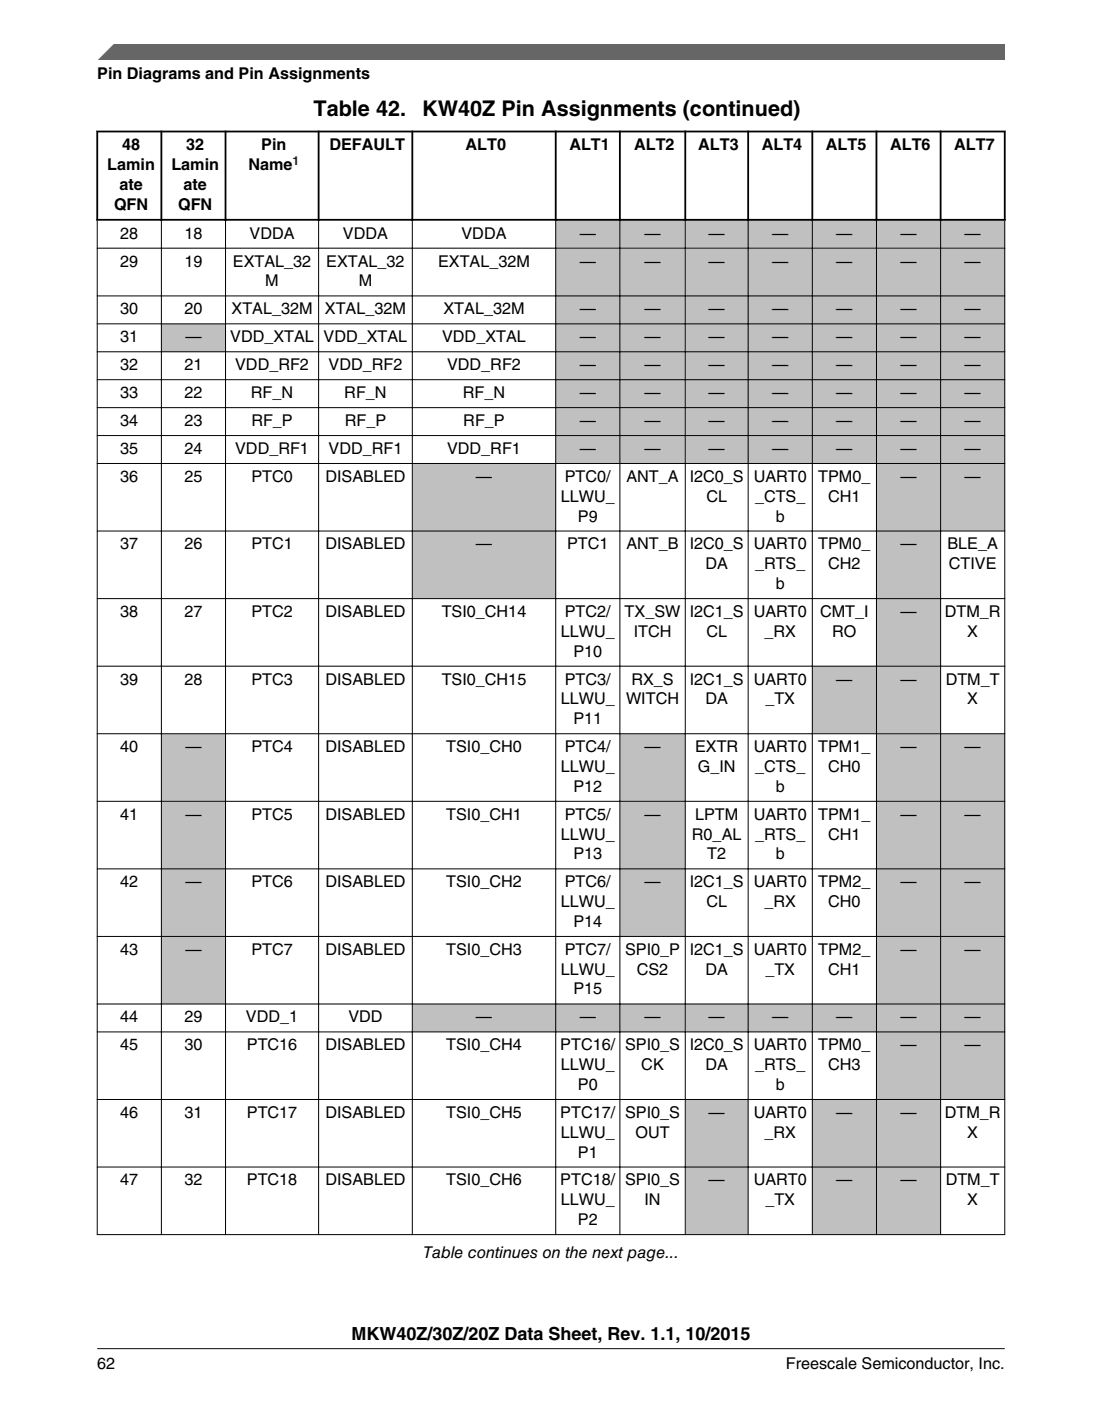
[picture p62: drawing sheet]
<svg xmlns="http://www.w3.org/2000/svg" width="216mm" height="274mm" viewBox="0 0 216 274" stroke-linecap="round" stroke-linejoin="round" font-family="sans-serif">
<defs><g id="words">
<g font-size="4.2">
<text x="61.4" y="22.7">Table 42.</text>
<text x="82.7" y="22.7">KW40Z Pin Assignments (continued)</text>
</g>
<text font-size="3.5" x="68.8" y="262.3">MKW40Z/30Z/20Z Data Sheet, Rev. 1.1, 10/2015</text>
<g font-size="3.2">
<text x="19" y="15.5">Pin Diagrams and Pin Assignments</text>
<text x="23.9" y="29.4">48</text>
<text x="36.5" y="29.4">32</text>
<text x="51.2" y="29.4">Pin</text>
<text x="64.5" y="29.4">DEFAULT</text>
<text x="91.2" y="29.4">ALT0</text>
<text x="111.5" y="29.4">ALT1</text>
<text x="124.2" y="29.4">ALT2</text>
<text x="136.8" y="29.4">ALT3</text>
<text x="149.2" y="29.4">ALT4</text>
<text x="161.8" y="29.4">ALT5</text>
<text x="174.4" y="29.4">ALT6</text>
<text x="187" y="29.4">ALT7</text>
<text x="21" y="33.3">Lamin</text>
<text x="33.6" y="33.3">Lamin</text>
<text x="48.7" y="33.3">Name</text>
<text x="22.3" y="41.1">QFN</text>
<text x="23.4" y="37.2">ate</text>
<text x="34.9" y="41.1">QFN</text>
<text x="36" y="37.2">ate</text>
<text x="23.6" y="46.7">28</text>
<text x="36.1" y="46.7">18</text>
<text x="48.9" y="46.7">VDDA</text>
<text x="67.2" y="46.7">VDDA</text>
<text x="90.4" y="46.7">VDDA</text>
<text x="113.6" y="46.7">—</text>
<text x="126.3" y="46.7">—</text>
<text x="138.8" y="46.7">—</text>
<text x="151.3" y="46.7">—</text>
<text x="163.8" y="46.7">—</text>
<text x="176.4" y="46.7">—</text>
<text x="189" y="46.7">—</text>
<text x="23.6" y="52.2">29</text>
<text x="36.1" y="52.2">19</text>
<text x="45.6" y="52.2">EXTAL_32</text>
<text x="63.9" y="52.2">EXTAL_32</text>
<text x="85.8" y="52.2">EXTAL_32M</text>
<text x="113.6" y="52.2">—</text>
<text x="126.3" y="52.2">—</text>
<text x="138.8" y="52.2">—</text>
<text x="151.3" y="52.2">—</text>
<text x="163.8" y="52.2">—</text>
<text x="176.4" y="52.2">—</text>
<text x="189" y="52.2">—</text>
<text x="52" y="56.1">M</text>
<text x="70.3" y="56.1">M</text>
<text x="23.6" y="61.6">30</text>
<text x="36.1" y="61.6">20</text>
<text x="45.4" y="61.6">XTAL_32M</text>
<text x="63.7" y="61.6">XTAL_32M</text>
<text x="86.9" y="61.6">XTAL_32M</text>
<text x="113.6" y="61.6">—</text>
<text x="126.3" y="61.6">—</text>
<text x="138.8" y="61.6">—</text>
<text x="151.3" y="61.6">—</text>
<text x="163.8" y="61.6">—</text>
<text x="176.4" y="61.6">—</text>
<text x="189" y="61.6">—</text>
<text x="23.6" y="67">31</text>
<text x="36.3" y="67">—</text>
<text x="45.1" y="67">VDD_XTAL</text>
<text x="63.4" y="67">VDD_XTAL</text>
<text x="86.6" y="67">VDD_XTAL</text>
<text x="113.6" y="67">—</text>
<text x="126.3" y="67">—</text>
<text x="138.8" y="67">—</text>
<text x="151.3" y="67">—</text>
<text x="163.8" y="67">—</text>
<text x="176.4" y="67">—</text>
<text x="189" y="67">—</text>
<text x="23.6" y="72.5">32</text>
<text x="23.6" y="78">33</text>
<text x="36.1" y="72.5">21</text>
<text x="36.1" y="78">22</text>
<text x="46.1" y="72.5">VDD_RF2</text>
<text x="49.2" y="78">RF_N</text>
<text x="64.4" y="72.5">VDD_RF2</text>
<text x="67.5" y="78">RF_N</text>
<text x="87.6" y="72.5">VDD_RF2</text>
<text x="90.7" y="78">RF_N</text>
<text x="113.6" y="72.5">—</text>
<text x="113.6" y="78">—</text>
<text x="126.3" y="72.5">—</text>
<text x="126.3" y="78">—</text>
<text x="138.8" y="72.5">—</text>
<text x="138.8" y="78">—</text>
<text x="151.3" y="72.5">—</text>
<text x="151.3" y="78">—</text>
<text x="163.8" y="72.5">—</text>
<text x="163.8" y="78">—</text>
<text x="176.4" y="72.5">—</text>
<text x="176.4" y="78">—</text>
<text x="189" y="72.5">—</text>
<text x="189" y="78">—</text>
<text x="23.6" y="83.4">34</text>
<text x="36.1" y="83.4">23</text>
<text x="49.2" y="83.4">RF_P</text>
<text x="67.5" y="83.4">RF_P</text>
<text x="90.8" y="83.4">RF_P</text>
<text x="113.6" y="83.4">—</text>
<text x="126.3" y="83.4">—</text>
<text x="138.8" y="83.4">—</text>
<text x="151.3" y="83.4">—</text>
<text x="163.8" y="83.4">—</text>
<text x="176.4" y="83.4">—</text>
<text x="189" y="83.4">—</text>
<text x="23.6" y="88.9">35</text>
<text x="36.1" y="88.9">24</text>
<text x="46.1" y="88.9">VDD_RF1</text>
<text x="64.4" y="88.9">VDD_RF1</text>
<text x="87.6" y="88.9">VDD_RF1</text>
<text x="113.6" y="88.9">—</text>
<text x="126.3" y="88.9">—</text>
<text x="138.8" y="88.9">—</text>
<text x="151.3" y="88.9">—</text>
<text x="163.8" y="88.9">—</text>
<text x="176.4" y="88.9">—</text>
<text x="189" y="88.9">—</text>
<text x="23.6" y="94.4">36</text>
<text x="36.1" y="94.4">25</text>
<text x="49.2" y="94.4">PTC0</text>
<text x="63.7" y="94.4">DISABLED</text>
<text x="93.2" y="94.4">—</text>
<text x="110.7" y="94.4">PTC0/</text>
<text x="122.7" y="94.4">ANT_A</text>
<text x="135.1" y="94.4">I2C0_S</text>
<text x="147.7" y="94.4">UART0</text>
<text x="160.3" y="94.4">TPM0_</text>
<text x="176.4" y="94.4">—</text>
<text x="189" y="94.4">—</text>
<text x="109.9" y="98.2">LLWU_</text>
<text x="138.4" y="98.2">CL</text>
<text x="147.9" y="98.2">_CTS_</text>
<text x="162.3" y="98.2">CH1</text>
<text x="23.6" y="107.6">37</text>
<text x="36.1" y="107.6">26</text>
<text x="49.2" y="107.6">PTC1</text>
<text x="63.7" y="107.6">DISABLED</text>
<text x="93.2" y="107.6">—</text>
<text x="111.1" y="107.6">PTC1</text>
<text x="113.2" y="102.1">P9</text>
<text x="122.7" y="107.6">ANT_B</text>
<text x="135.1" y="107.6">I2C0_S</text>
<text x="147.7" y="107.6">UART0</text>
<text x="152" y="102.1">b</text>
<text x="160.3" y="107.6">TPM0_</text>
<text x="176.4" y="107.6">—</text>
<text x="185.6" y="107.6">BLE_A</text>
<text x="138.2" y="111.5">DA</text>
<text x="147.9" y="111.5">_RTS_</text>
<text x="162.3" y="111.5">CH2</text>
<text x="185.9" y="111.5">CTIVE</text>
<text x="152" y="115.3">b</text>
<text x="23.6" y="120.8">38</text>
<text x="36.1" y="120.8">27</text>
<text x="49.2" y="120.8">PTC2</text>
<text x="63.7" y="120.8">DISABLED</text>
<text x="86.5" y="120.8">TSI0_CH14</text>
<text x="109.9" y="124.7">LLWU_</text>
<text x="110.7" y="120.8">PTC2/</text>
<text x="122.4" y="120.8">TX_SW</text>
<text x="124.1" y="124.7">ITCH</text>
<text x="135.1" y="120.8">I2C1_S</text>
<text x="138.4" y="124.7">CL</text>
<text x="147.7" y="120.8">UART0</text>
<text x="149.8" y="124.7">_RX</text>
<text x="160.7" y="120.8">CMT_I</text>
<text x="163" y="124.7">RO</text>
<text x="176.4" y="120.8">—</text>
<text x="185.1" y="120.8">DTM_R</text>
<text x="189.5" y="124.7">X</text>
<text x="112.3" y="128.6">P10</text>
<text x="23.6" y="134">39</text>
<text x="36.1" y="134">28</text>
<text x="49.2" y="134">PTC3</text>
<text x="63.7" y="134">DISABLED</text>
<text x="86.5" y="134">TSI0_CH15</text>
<text x="109.9" y="137.9">LLWU_</text>
<text x="110.7" y="134">PTC3/</text>
<text x="122.6" y="137.9">WITCH</text>
<text x="123.7" y="134">RX_S</text>
<text x="135.1" y="134">I2C1_S</text>
<text x="138.2" y="137.9">DA</text>
<text x="147.7" y="134">UART0</text>
<text x="149.9" y="137.9">_TX</text>
<text x="163.8" y="134">—</text>
<text x="176.4" y="134">—</text>
<text x="185.3" y="134">DTM_T</text>
<text x="189.5" y="137.9">X</text>
<text x="112.3" y="141.8">P11</text>
<text x="23.6" y="147.3">40</text>
<text x="36.3" y="147.3">—</text>
<text x="49.2" y="147.3">PTC4</text>
<text x="63.7" y="147.3">DISABLED</text>
<text x="87.4" y="147.3">TSI0_CH0</text>
<text x="110.7" y="147.3">PTC4/</text>
<text x="126.3" y="147.3">—</text>
<text x="136.2" y="147.3">EXTR</text>
<text x="147.7" y="147.3">UART0</text>
<text x="160.3" y="147.3">TPM1_</text>
<text x="176.4" y="147.3">—</text>
<text x="189" y="147.3">—</text>
<text x="109.9" y="151.2">LLWU_</text>
<text x="112.3" y="155">P12</text>
<text x="136.7" y="151.2">G_IN</text>
<text x="147.9" y="151.2">_CTS_</text>
<text x="152" y="155">b</text>
<text x="162.3" y="151.2">CH0</text>
<text x="23.6" y="160.5">41</text>
<text x="36.3" y="160.5">—</text>
<text x="49.2" y="160.5">PTC5</text>
<text x="63.7" y="160.5">DISABLED</text>
<text x="87.4" y="160.5">TSI0_CH1</text>
<text x="110.7" y="160.5">PTC5/</text>
<text x="126.3" y="160.5">—</text>
<text x="136.2" y="160.5">LPTM</text>
<text x="147.7" y="160.5">UART0</text>
<text x="160.3" y="160.5">TPM1_</text>
<text x="176.4" y="160.5">—</text>
<text x="189" y="160.5">—</text>
<text x="109.9" y="164.4">LLWU_</text>
<text x="135.6" y="164.4">R0_AL</text>
<text x="147.9" y="164.4">_RTS_</text>
<text x="162.3" y="164.4">CH1</text>
<text x="23.6" y="173.7">42</text>
<text x="36.3" y="173.7">—</text>
<text x="49.2" y="173.7">PTC6</text>
<text x="63.7" y="173.7">DISABLED</text>
<text x="87.4" y="173.7">TSI0_CH2</text>
<text x="110.7" y="173.7">PTC6/</text>
<text x="112.3" y="168.3">P13</text>
<text x="126.3" y="173.7">—</text>
<text x="135.1" y="173.7">I2C1_S</text>
<text x="138.6" y="168.3">T2</text>
<text x="147.7" y="173.7">UART0</text>
<text x="152" y="168.3">b</text>
<text x="160.3" y="173.7">TPM2_</text>
<text x="176.4" y="173.7">—</text>
<text x="189" y="173.7">—</text>
<text x="109.9" y="177.6">LLWU_</text>
<text x="138.4" y="177.6">CL</text>
<text x="149.8" y="177.6">_RX</text>
<text x="162.3" y="177.6">CH0</text>
<text x="112.3" y="181.5">P14</text>
<text x="23.6" y="187">43</text>
<text x="36.3" y="187">—</text>
<text x="49.2" y="187">PTC7</text>
<text x="63.7" y="187">DISABLED</text>
<text x="87.4" y="187">TSI0_CH3</text>
<text x="109.9" y="190.8">LLWU_</text>
<text x="110.7" y="187">PTC7/</text>
<text x="122.5" y="187">SPI0_P</text>
<text x="124.8" y="190.8">CS2</text>
<text x="135.1" y="187">I2C1_S</text>
<text x="138.2" y="190.8">DA</text>
<text x="147.7" y="187">UART0</text>
<text x="149.9" y="190.8">_TX</text>
<text x="160.3" y="187">TPM2_</text>
<text x="162.3" y="190.8">CH1</text>
<text x="176.4" y="187">—</text>
<text x="189" y="187">—</text>
<text x="112.3" y="194.7">P15</text>
<text x="23.6" y="200.2">44</text>
<text x="36.1" y="200.2">29</text>
<text x="48.2" y="200.2">VDD_1</text>
<text x="68.3" y="200.2">VDD</text>
<text x="93.2" y="200.2">—</text>
<text x="113.6" y="200.2">—</text>
<text x="126.3" y="200.2">—</text>
<text x="138.8" y="200.2">—</text>
<text x="151.3" y="200.2">—</text>
<text x="163.8" y="200.2">—</text>
<text x="176.4" y="200.2">—</text>
<text x="189" y="200.2">—</text>
<text x="23.6" y="205.7">45</text>
<text x="36.1" y="205.7">30</text>
<text x="48.4" y="205.7">PTC16</text>
<text x="63.7" y="205.7">DISABLED</text>
<text x="87.4" y="205.7">TSI0_CH4</text>
<text x="109.8" y="205.7">PTC16/</text>
<text x="109.9" y="209.5">LLWU_</text>
<text x="122.5" y="205.7">SPI0_S</text>
<text x="125.6" y="209.5">CK</text>
<text x="135.1" y="205.7">I2C0_S</text>
<text x="138.2" y="209.5">DA</text>
<text x="147.7" y="205.7">UART0</text>
<text x="147.9" y="209.5">_RTS_</text>
<text x="160.3" y="205.7">TPM0_</text>
<text x="162.3" y="209.5">CH3</text>
<text x="176.4" y="205.7">—</text>
<text x="189" y="205.7">—</text>
<text x="113.2" y="213.4">P0</text>
<text x="152" y="213.4">b</text>
<text x="23.6" y="218.9">46</text>
<text x="36.1" y="218.9">31</text>
<text x="48.4" y="218.9">PTC17</text>
<text x="63.7" y="218.9">DISABLED</text>
<text x="87.4" y="218.9">TSI0_CH5</text>
<text x="109.8" y="218.9">PTC17/</text>
<text x="122.5" y="218.9">SPI0_S</text>
<text x="138.8" y="218.9">—</text>
<text x="147.7" y="218.9">UART0</text>
<text x="163.8" y="218.9">—</text>
<text x="176.4" y="218.9">—</text>
<text x="185.1" y="218.9">DTM_R</text>
<text x="109.9" y="222.8">LLWU_</text>
<text x="113.2" y="226.7">P1</text>
<text x="124.5" y="222.8">OUT</text>
<text x="149.8" y="222.8">_RX</text>
<text x="189.5" y="222.8">X</text>
<text x="23.6" y="232.1">47</text>
<text x="36.1" y="232.1">32</text>
<text x="48.4" y="232.1">PTC18</text>
<text x="63.7" y="232.1">DISABLED</text>
<text x="87.4" y="232.1">TSI0_CH6</text>
<text x="109.8" y="232.1">PTC18/</text>
<text x="122.5" y="232.1">SPI0_S</text>
<text x="138.8" y="232.1">—</text>
<text x="147.7" y="232.1">UART0</text>
<text x="163.8" y="232.1">—</text>
<text x="176.4" y="232.1">—</text>
<text x="185.3" y="232.1">DTM_T</text>
<text x="109.9" y="236">LLWU_</text>
<text x="113.2" y="239.9">P2</text>
<text x="126.3" y="236">IN</text>
<text x="149.9" y="236">_TX</text>
<text x="189.5" y="236">X</text>
<text x="82.9" y="246.4">Table continues on the next page...</text>
<text x="19.1" y="268">62</text>
<text x="154" y="268">Freescale Semiconductor, Inc.</text>
</g>
<text font-size="2.4" fill="#00f" x="57.3" y="32.3">1</text>
</g></defs>
<g fill="#c0c0c0">
<path d="M109 43.2h12.4v5.3h-12.4z" fill-rule="evenodd"/>
<path d="M121.5 43.2h12.7v5.3h-12.7z" fill-rule="evenodd"/>
<path d="M134.3 43.2h12.2v5.3h-12.2z" fill-rule="evenodd"/>
<path d="M146.7 43.2h12.4v5.3h-12.4z" fill-rule="evenodd"/>
<path d="M159.2 43.2h12.4v5.3h-12.4z" fill-rule="evenodd"/>
<path d="M171.8 43.2h12.4v5.3h-12.4z" fill-rule="evenodd"/>
<path d="M184.4 43.2h12.4v5.3h-12.4z" fill-rule="evenodd"/>
</g>
<g fill="#fff">
<path d="M19.1 48.7h12.4v9.2h-12.4z" fill-rule="evenodd"/>
<path d="M31.7 48.7h12.4v9.2h-12.4z" fill-rule="evenodd"/>
<path d="M44.3 48.7h18v9.2h-18z" fill-rule="evenodd"/>
<path d="M62.5 48.7h18.2v9.2h-18.2z" fill-rule="evenodd"/>
<path d="M80.9 48.7h27.9v9.2h-27.9z" fill-rule="evenodd"/>
</g>
<g fill="#c0c0c0">
<path d="M109 48.7h12.4v9.2h-12.4z" fill-rule="evenodd"/>
<path d="M121.5 48.7h12.7v9.2h-12.7z" fill-rule="evenodd"/>
<path d="M134.3 48.7h12.2v9.2h-12.2z" fill-rule="evenodd"/>
<path d="M146.7 48.7h12.4v9.2h-12.4z" fill-rule="evenodd"/>
<path d="M159.2 48.7h12.4v9.2h-12.4z" fill-rule="evenodd"/>
<path d="M171.8 48.7h12.4v9.2h-12.4z" fill-rule="evenodd"/>
<path d="M184.4 48.7h12.4v9.2h-12.4z" fill-rule="evenodd"/>
</g>
<g fill="#fff">
<path d="M19.1 58h12.4v5.3h-12.4z" fill-rule="evenodd"/>
<path d="M31.7 58h12.4v5.3h-12.4z" fill-rule="evenodd"/>
<path d="M44.3 58h18v5.3h-18z" fill-rule="evenodd"/>
<path d="M62.5 58h18.2v5.3h-18.2z" fill-rule="evenodd"/>
<path d="M80.9 58h27.9v5.3h-27.9z" fill-rule="evenodd"/>
</g>
<g fill="#c0c0c0">
<path d="M109 58h12.4v5.3h-12.4z" fill-rule="evenodd"/>
<path d="M121.5 58h12.7v5.3h-12.7z" fill-rule="evenodd"/>
<path d="M134.3 58h12.2v5.3h-12.2z" fill-rule="evenodd"/>
<path d="M146.7 58h12.4v5.3h-12.4z" fill-rule="evenodd"/>
<path d="M159.2 58h12.4v5.3h-12.4z" fill-rule="evenodd"/>
<path d="M171.8 58h12.4v5.3h-12.4z" fill-rule="evenodd"/>
<path d="M184.4 58h12.4v5.3h-12.4z" fill-rule="evenodd"/>
</g>
<path d="M19.1 63.5h12.4v5.3h-12.4z" fill-rule="evenodd" fill="#fff"/>
<path d="M31.7 63.5h12.4v5.3h-12.4z" fill-rule="evenodd" fill="#c0c0c0"/>
<g fill="#fff">
<path d="M44.3 63.5h18v5.3h-18z" fill-rule="evenodd"/>
<path d="M62.5 63.5h18.2v5.3h-18.2z" fill-rule="evenodd"/>
<path d="M80.9 63.5h27.9v5.3h-27.9z" fill-rule="evenodd"/>
</g>
<g fill="#c0c0c0">
<path d="M109 63.5h12.4v5.3h-12.4z" fill-rule="evenodd"/>
<path d="M121.5 63.5h12.7v5.3h-12.7z" fill-rule="evenodd"/>
<path d="M134.3 63.5h12.2v5.3h-12.2z" fill-rule="evenodd"/>
<path d="M146.7 63.5h12.4v5.3h-12.4z" fill-rule="evenodd"/>
<path d="M159.2 63.5h12.4v5.3h-12.4z" fill-rule="evenodd"/>
<path d="M171.8 63.5h12.4v5.3h-12.4z" fill-rule="evenodd"/>
<path d="M184.4 63.5h12.4v5.3h-12.4z" fill-rule="evenodd"/>
</g>
<g fill="#fff">
<path d="M19.1 69h12.4v5.3h-12.4z" fill-rule="evenodd"/>
<path d="M31.7 69h12.4v5.3h-12.4z" fill-rule="evenodd"/>
<path d="M44.3 69h18v5.3h-18z" fill-rule="evenodd"/>
<path d="M62.5 69h18.2v5.3h-18.2z" fill-rule="evenodd"/>
<path d="M80.9 69h27.9v5.3h-27.9z" fill-rule="evenodd"/>
</g>
<g fill="#c0c0c0">
<path d="M109 69h12.4v5.3h-12.4z" fill-rule="evenodd"/>
<path d="M121.5 69h12.7v5.3h-12.7z" fill-rule="evenodd"/>
<path d="M134.3 69h12.2v5.3h-12.2z" fill-rule="evenodd"/>
<path d="M146.7 69h12.4v5.3h-12.4z" fill-rule="evenodd"/>
<path d="M159.2 69h12.4v5.3h-12.4z" fill-rule="evenodd"/>
<path d="M171.8 69h12.4v5.3h-12.4z" fill-rule="evenodd"/>
<path d="M184.4 69h12.4v5.3h-12.4z" fill-rule="evenodd"/>
</g>
<g fill="#fff">
<path d="M19.1 74.4h12.4v5.3h-12.4z" fill-rule="evenodd"/>
<path d="M31.7 74.4h12.4v5.3h-12.4z" fill-rule="evenodd"/>
<path d="M44.3 74.4h18v5.3h-18z" fill-rule="evenodd"/>
<path d="M62.5 74.4h18.2v5.3h-18.2z" fill-rule="evenodd"/>
<path d="M80.9 74.4h27.9v5.3h-27.9z" fill-rule="evenodd"/>
</g>
<g fill="#c0c0c0">
<path d="M109 74.4h12.4v5.3h-12.4z" fill-rule="evenodd"/>
<path d="M121.5 74.4h12.7v5.3h-12.7z" fill-rule="evenodd"/>
<path d="M134.3 74.4h12.2v5.3h-12.2z" fill-rule="evenodd"/>
<path d="M146.7 74.4h12.4v5.3h-12.4z" fill-rule="evenodd"/>
<path d="M159.2 74.4h12.4v5.3h-12.4z" fill-rule="evenodd"/>
<path d="M171.8 74.4h12.4v5.3h-12.4z" fill-rule="evenodd"/>
<path d="M184.4 74.4h12.4v5.3h-12.4z" fill-rule="evenodd"/>
</g>
<g fill="#fff">
<path d="M19.1 79.9h12.4v5.3h-12.4z" fill-rule="evenodd"/>
<path d="M31.7 79.9h12.4v5.3h-12.4z" fill-rule="evenodd"/>
<path d="M44.3 79.9h18v5.3h-18z" fill-rule="evenodd"/>
<path d="M62.5 79.9h18.2v5.3h-18.2z" fill-rule="evenodd"/>
<path d="M80.9 79.9h27.9v5.3h-27.9z" fill-rule="evenodd"/>
</g>
<g fill="#c0c0c0">
<path d="M109 79.9h12.4v5.3h-12.4z" fill-rule="evenodd"/>
<path d="M121.5 79.9h12.7v5.3h-12.7z" fill-rule="evenodd"/>
<path d="M134.3 79.9h12.2v5.3h-12.2z" fill-rule="evenodd"/>
<path d="M146.7 79.9h12.4v5.3h-12.4z" fill-rule="evenodd"/>
<path d="M159.2 79.9h12.4v5.3h-12.4z" fill-rule="evenodd"/>
<path d="M171.8 79.9h12.4v5.3h-12.4z" fill-rule="evenodd"/>
<path d="M184.4 79.9h12.4v5.3h-12.4z" fill-rule="evenodd"/>
</g>
<g fill="#fff">
<path d="M19.1 85.4h12.4v5.3h-12.4z" fill-rule="evenodd"/>
<path d="M31.7 85.4h12.4v5.3h-12.4z" fill-rule="evenodd"/>
<path d="M44.3 85.4h18v5.3h-18z" fill-rule="evenodd"/>
<path d="M62.5 85.4h18.2v5.3h-18.2z" fill-rule="evenodd"/>
<path d="M80.9 85.4h27.9v5.3h-27.9z" fill-rule="evenodd"/>
</g>
<g fill="#c0c0c0">
<path d="M109 85.4h12.4v5.3h-12.4z" fill-rule="evenodd"/>
<path d="M121.5 85.4h12.7v5.3h-12.7z" fill-rule="evenodd"/>
<path d="M134.3 85.4h12.2v5.3h-12.2z" fill-rule="evenodd"/>
<path d="M146.7 85.4h12.4v5.3h-12.4z" fill-rule="evenodd"/>
<path d="M159.2 85.4h12.4v5.3h-12.4z" fill-rule="evenodd"/>
<path d="M171.8 85.4h12.4v5.3h-12.4z" fill-rule="evenodd"/>
<path d="M184.4 85.4h12.4v5.3h-12.4z" fill-rule="evenodd"/>
</g>
<g fill="#fff">
<path d="M19.1 90.8h12.4v13.1h-12.4z" fill-rule="evenodd"/>
<path d="M31.7 90.8h12.4v13.1h-12.4z" fill-rule="evenodd"/>
<path d="M44.3 90.8h18v13.1h-18z" fill-rule="evenodd"/>
<path d="M62.5 90.8h18.2v13.1h-18.2z" fill-rule="evenodd"/>
</g>
<path d="M80.9 90.8h27.9v13.1h-27.9z" fill-rule="evenodd" fill="#c0c0c0"/>
<g fill="#fff">
<path d="M109 90.8h12.4v13.1h-12.4z" fill-rule="evenodd"/>
<path d="M121.5 90.8h12.7v13.1h-12.7z" fill-rule="evenodd"/>
<path d="M134.3 90.8h12.2v13.1h-12.2z" fill-rule="evenodd"/>
<path d="M146.7 90.8h12.4v13.1h-12.4z" fill-rule="evenodd"/>
<path d="M159.2 90.8h12.4v13.1h-12.4z" fill-rule="evenodd"/>
</g>
<g fill="#c0c0c0">
<path d="M171.8 90.8h12.4v13.1h-12.4z" fill-rule="evenodd"/>
<path d="M184.4 90.8h12.4v13.1h-12.4z" fill-rule="evenodd"/>
</g>
<g fill="#fff">
<path d="M19.1 104.1h12.4v13h-12.4z" fill-rule="evenodd"/>
<path d="M31.7 104.1h12.4v13h-12.4z" fill-rule="evenodd"/>
<path d="M44.3 104.1h18v13h-18z" fill-rule="evenodd"/>
<path d="M62.5 104.1h18.2v13h-18.2z" fill-rule="evenodd"/>
</g>
<path d="M80.9 104.1h27.9v13h-27.9z" fill-rule="evenodd" fill="#c0c0c0"/>
<g fill="#fff">
<path d="M109 104.1h12.4v13h-12.4z" fill-rule="evenodd"/>
<path d="M121.5 104.1h12.7v13h-12.7z" fill-rule="evenodd"/>
<path d="M134.3 104.1h12.2v13h-12.2z" fill-rule="evenodd"/>
<path d="M146.7 104.1h12.4v13h-12.4z" fill-rule="evenodd"/>
<path d="M159.2 104.1h12.4v13h-12.4z" fill-rule="evenodd"/>
</g>
<path d="M171.8 104.1h12.4v13h-12.4z" fill-rule="evenodd" fill="#c0c0c0"/>
<g fill="#fff">
<path d="M184.4 104.1h12.4v13h-12.4z" fill-rule="evenodd"/>
<path d="M19.1 117.3h12.4v13.1h-12.4z" fill-rule="evenodd"/>
<path d="M31.7 117.3h12.4v13.1h-12.4z" fill-rule="evenodd"/>
<path d="M44.3 117.3h18v13.1h-18z" fill-rule="evenodd"/>
<path d="M62.5 117.3h18.2v13.1h-18.2z" fill-rule="evenodd"/>
<path d="M80.9 117.3h27.9v13.1h-27.9z" fill-rule="evenodd"/>
<path d="M109 117.3h12.4v13.1h-12.4z" fill-rule="evenodd"/>
<path d="M121.5 117.3h12.7v13.1h-12.7z" fill-rule="evenodd"/>
<path d="M134.3 117.3h12.2v13.1h-12.2z" fill-rule="evenodd"/>
<path d="M146.7 117.3h12.4v13.1h-12.4z" fill-rule="evenodd"/>
<path d="M159.2 117.3h12.4v13.1h-12.4z" fill-rule="evenodd"/>
</g>
<path d="M171.8 117.3h12.4v13.1h-12.4z" fill-rule="evenodd" fill="#c0c0c0"/>
<g fill="#fff">
<path d="M184.4 117.3h12.4v13.1h-12.4z" fill-rule="evenodd"/>
<path d="M19.1 130.5h12.4v13.1h-12.4z" fill-rule="evenodd"/>
<path d="M31.7 130.5h12.4v13.1h-12.4z" fill-rule="evenodd"/>
<path d="M44.3 130.5h18v13.1h-18z" fill-rule="evenodd"/>
<path d="M62.5 130.5h18.2v13.1h-18.2z" fill-rule="evenodd"/>
<path d="M80.9 130.5h27.9v13.1h-27.9z" fill-rule="evenodd"/>
<path d="M109 130.5h12.4v13.1h-12.4z" fill-rule="evenodd"/>
<path d="M121.5 130.5h12.7v13.1h-12.7z" fill-rule="evenodd"/>
<path d="M134.3 130.5h12.2v13.1h-12.2z" fill-rule="evenodd"/>
<path d="M146.7 130.5h12.4v13.1h-12.4z" fill-rule="evenodd"/>
</g>
<g fill="#c0c0c0">
<path d="M159.2 130.5h12.4v13.1h-12.4z" fill-rule="evenodd"/>
<path d="M171.8 130.5h12.4v13.1h-12.4z" fill-rule="evenodd"/>
</g>
<g fill="#fff">
<path d="M184.4 130.5h12.4v13.1h-12.4z" fill-rule="evenodd"/>
<path d="M19.1 143.8h12.4v13h-12.4z" fill-rule="evenodd"/>
</g>
<path d="M31.7 143.8h12.4v13h-12.4z" fill-rule="evenodd" fill="#c0c0c0"/>
<g fill="#fff">
<path d="M44.3 143.8h18v13h-18z" fill-rule="evenodd"/>
<path d="M62.5 143.8h18.2v13h-18.2z" fill-rule="evenodd"/>
<path d="M80.9 143.8h27.9v13h-27.9z" fill-rule="evenodd"/>
<path d="M109 143.8h12.4v13h-12.4z" fill-rule="evenodd"/>
</g>
<path d="M121.5 143.8h12.7v13h-12.7z" fill-rule="evenodd" fill="#c0c0c0"/>
<g fill="#fff">
<path d="M134.3 143.8h12.2v13h-12.2z" fill-rule="evenodd"/>
<path d="M146.7 143.8h12.4v13h-12.4z" fill-rule="evenodd"/>
<path d="M159.2 143.8h12.4v13h-12.4z" fill-rule="evenodd"/>
</g>
<g fill="#c0c0c0">
<path d="M171.8 143.8h12.4v13h-12.4z" fill-rule="evenodd"/>
<path d="M184.4 143.8h12.4v13h-12.4z" fill-rule="evenodd"/>
</g>
<path d="M19.1 157h12.4v13h-12.4z" fill-rule="evenodd" fill="#fff"/>
<path d="M31.7 157h12.4v13h-12.4z" fill-rule="evenodd" fill="#c0c0c0"/>
<g fill="#fff">
<path d="M44.3 157h18v13h-18z" fill-rule="evenodd"/>
<path d="M62.5 157h18.2v13h-18.2z" fill-rule="evenodd"/>
<path d="M80.9 157h27.9v13h-27.9z" fill-rule="evenodd"/>
<path d="M109 157h12.4v13h-12.4z" fill-rule="evenodd"/>
</g>
<path d="M121.5 157h12.7v13h-12.7z" fill-rule="evenodd" fill="#c0c0c0"/>
<g fill="#fff">
<path d="M134.3 157h12.2v13h-12.2z" fill-rule="evenodd"/>
<path d="M146.7 157h12.4v13h-12.4z" fill-rule="evenodd"/>
<path d="M159.2 157h12.4v13h-12.4z" fill-rule="evenodd"/>
</g>
<g fill="#c0c0c0">
<path d="M171.8 157h12.4v13h-12.4z" fill-rule="evenodd"/>
<path d="M184.4 157h12.4v13h-12.4z" fill-rule="evenodd"/>
</g>
<path d="M19.1 170.2h12.4v13.1h-12.4z" fill-rule="evenodd" fill="#fff"/>
<path d="M31.7 170.2h12.4v13.1h-12.4z" fill-rule="evenodd" fill="#c0c0c0"/>
<g fill="#fff">
<path d="M44.3 170.2h18v13.1h-18z" fill-rule="evenodd"/>
<path d="M62.5 170.2h18.2v13.1h-18.2z" fill-rule="evenodd"/>
<path d="M80.9 170.2h27.9v13.1h-27.9z" fill-rule="evenodd"/>
<path d="M109 170.2h12.4v13.1h-12.4z" fill-rule="evenodd"/>
</g>
<path d="M121.5 170.2h12.7v13.1h-12.7z" fill-rule="evenodd" fill="#c0c0c0"/>
<g fill="#fff">
<path d="M134.3 170.2h12.2v13.1h-12.2z" fill-rule="evenodd"/>
<path d="M146.7 170.2h12.4v13.1h-12.4z" fill-rule="evenodd"/>
<path d="M159.2 170.2h12.4v13.1h-12.4z" fill-rule="evenodd"/>
</g>
<g fill="#c0c0c0">
<path d="M171.8 170.2h12.4v13.1h-12.4z" fill-rule="evenodd"/>
<path d="M184.4 170.2h12.4v13.1h-12.4z" fill-rule="evenodd"/>
</g>
<path d="M19.1 183.4h12.4v13.1h-12.4z" fill-rule="evenodd" fill="#fff"/>
<path d="M31.7 183.4h12.4v13.1h-12.4z" fill-rule="evenodd" fill="#c0c0c0"/>
<g fill="#fff">
<path d="M44.3 183.4h18v13.1h-18z" fill-rule="evenodd"/>
<path d="M62.5 183.4h18.2v13.1h-18.2z" fill-rule="evenodd"/>
<path d="M80.9 183.4h27.9v13.1h-27.9z" fill-rule="evenodd"/>
<path d="M109 183.4h12.4v13.1h-12.4z" fill-rule="evenodd"/>
<path d="M121.5 183.4h12.7v13.1h-12.7z" fill-rule="evenodd"/>
<path d="M134.3 183.4h12.2v13.1h-12.2z" fill-rule="evenodd"/>
<path d="M146.7 183.4h12.4v13.1h-12.4z" fill-rule="evenodd"/>
<path d="M159.2 183.4h12.4v13.1h-12.4z" fill-rule="evenodd"/>
</g>
<g fill="#c0c0c0">
<path d="M171.8 183.4h12.4v13.1h-12.4z" fill-rule="evenodd"/>
<path d="M184.4 183.4h12.4v13.1h-12.4z" fill-rule="evenodd"/>
</g>
<g fill="#fff">
<path d="M19.1 196.7h12.4v5.3h-12.4z" fill-rule="evenodd"/>
<path d="M31.7 196.7h12.4v5.3h-12.4z" fill-rule="evenodd"/>
<path d="M44.3 196.7h18v5.3h-18z" fill-rule="evenodd"/>
<path d="M62.5 196.7h18.2v5.3h-18.2z" fill-rule="evenodd"/>
</g>
<g fill="#c0c0c0">
<path d="M80.9 196.7h27.9v5.3h-27.9z" fill-rule="evenodd"/>
<path d="M109 196.7h12.4v5.3h-12.4z" fill-rule="evenodd"/>
<path d="M121.5 196.7h12.7v5.3h-12.7z" fill-rule="evenodd"/>
<path d="M134.3 196.7h12.2v5.3h-12.2z" fill-rule="evenodd"/>
<path d="M146.7 196.7h12.4v5.3h-12.4z" fill-rule="evenodd"/>
<path d="M159.2 196.7h12.4v5.3h-12.4z" fill-rule="evenodd"/>
<path d="M171.8 196.7h12.4v5.3h-12.4z" fill-rule="evenodd"/>
<path d="M184.4 196.7h12.4v5.3h-12.4z" fill-rule="evenodd"/>
</g>
<g fill="#fff">
<path d="M19.1 202.1h12.4v13.1h-12.4z" fill-rule="evenodd"/>
<path d="M31.7 202.1h12.4v13.1h-12.4z" fill-rule="evenodd"/>
<path d="M44.3 202.1h18v13.1h-18z" fill-rule="evenodd"/>
<path d="M62.5 202.1h18.2v13.1h-18.2z" fill-rule="evenodd"/>
<path d="M80.9 202.1h27.9v13.1h-27.9z" fill-rule="evenodd"/>
<path d="M109 202.1h12.4v13.1h-12.4z" fill-rule="evenodd"/>
<path d="M121.5 202.1h12.7v13.1h-12.7z" fill-rule="evenodd"/>
<path d="M134.3 202.1h12.2v13.1h-12.2z" fill-rule="evenodd"/>
<path d="M146.7 202.1h12.4v13.1h-12.4z" fill-rule="evenodd"/>
<path d="M159.2 202.1h12.4v13.1h-12.4z" fill-rule="evenodd"/>
</g>
<g fill="#c0c0c0">
<path d="M171.8 202.1h12.4v13.1h-12.4z" fill-rule="evenodd"/>
<path d="M184.4 202.1h12.4v13.1h-12.4z" fill-rule="evenodd"/>
</g>
<g fill="#fff">
<path d="M19.1 215.4h12.4v13h-12.4z" fill-rule="evenodd"/>
<path d="M31.7 215.4h12.4v13h-12.4z" fill-rule="evenodd"/>
<path d="M44.3 215.4h18v13h-18z" fill-rule="evenodd"/>
<path d="M62.5 215.4h18.2v13h-18.2z" fill-rule="evenodd"/>
<path d="M80.9 215.4h27.9v13h-27.9z" fill-rule="evenodd"/>
<path d="M109 215.4h12.4v13h-12.4z" fill-rule="evenodd"/>
<path d="M121.5 215.4h12.7v13h-12.7z" fill-rule="evenodd"/>
</g>
<path d="M134.3 215.4h12.2v13h-12.2z" fill-rule="evenodd" fill="#c0c0c0"/>
<path d="M146.7 215.4h12.4v13h-12.4z" fill-rule="evenodd" fill="#fff"/>
<g fill="#c0c0c0">
<path d="M159.2 215.4h12.4v13h-12.4z" fill-rule="evenodd"/>
<path d="M171.8 215.4h12.4v13h-12.4z" fill-rule="evenodd"/>
</g>
<g fill="#fff">
<path d="M184.4 215.4h12.4v13h-12.4z" fill-rule="evenodd"/>
<path d="M19.1 228.6h12.4v13.1h-12.4z" fill-rule="evenodd"/>
<path d="M31.7 228.6h12.4v13.1h-12.4z" fill-rule="evenodd"/>
<path d="M44.3 228.6h18v13.1h-18z" fill-rule="evenodd"/>
<path d="M62.5 228.6h18.2v13.1h-18.2z" fill-rule="evenodd"/>
<path d="M80.9 228.6h27.9v13.1h-27.9z" fill-rule="evenodd"/>
<path d="M109 228.6h12.4v13.1h-12.4z" fill-rule="evenodd"/>
<path d="M121.5 228.6h12.7v13.1h-12.7z" fill-rule="evenodd"/>
</g>
<path d="M134.3 228.6h12.2v13.1h-12.2z" fill-rule="evenodd" fill="#c0c0c0"/>
<path d="M146.7 228.6h12.4v13.1h-12.4z" fill-rule="evenodd" fill="#fff"/>
<g fill="#c0c0c0">
<path d="M159.2 228.6h12.4v13.1h-12.4z" fill-rule="evenodd"/>
<path d="M171.8 228.6h12.4v13.1h-12.4z" fill-rule="evenodd"/>
</g>
<path d="M184.4 228.6h12.4v13.1h-12.4z" fill-rule="evenodd" fill="#fff"/>
<g fill="none" stroke="#000" stroke-width=".35">
<path d="M18.9 25.8h178.1M19 25.6v17.6M31.6 25.6v17.6M44.2 25.6v17.6M62.4 25.6v17.6M80.8 25.6v17.6M108.9 25.6v17.6M121.4 25.6v17.6M134.3 25.6v17.6M146.6 25.6v17.6M159.1 25.6v17.6M171.7 25.6v17.6"/>
<path d="M184.3 25.6v17.6M196.8 25.6v17.6M18.9 43h178.1"/>
</g>
<g fill="none" stroke="#000" stroke-width=".2">
<path d="M19 48.6h177.9M19 57.9h177.9M19 43.2v198.6M31.6 42.8v199M44.2 42.8v199M62.4 42.8v199M80.8 42.8v199M108.9 42.8v199M121.4 42.8v199M134.3 42.8v199M146.6 42.8v199M159.1 42.8v199"/>
<path d="M171.7 42.8v199M184.3 42.8v199M196.8 43.2v198.6M19 63.4h177.9M19 68.9h177.9M19 74.3h177.9M19 79.8h177.9M19 85.3h177.9M19 90.8h177.9M19 104h177.9M19 117.2h177.9M19 130.4h177.9"/>
<path d="M19 143.7h177.9M19 156.9h177.9M19 170.1h177.9M19 183.4h177.9M19 196.6h177.9M19 202.1h177.9M19 215.3h177.9M19 228.5h177.9M19 241.7h177.9"/>
</g>
<path d="M19 11.7l5.7-3.1 172.2 .1v3z" fill="#666"/>
<path d="M22.5 8.6l-3.1 3.1" fill="none" stroke="#666" stroke-width=".28"/>
<path d="M19 264.1h177.8" fill="none" stroke="#000" stroke-width=".2"/>
<use href="#words"/>
</svg>
